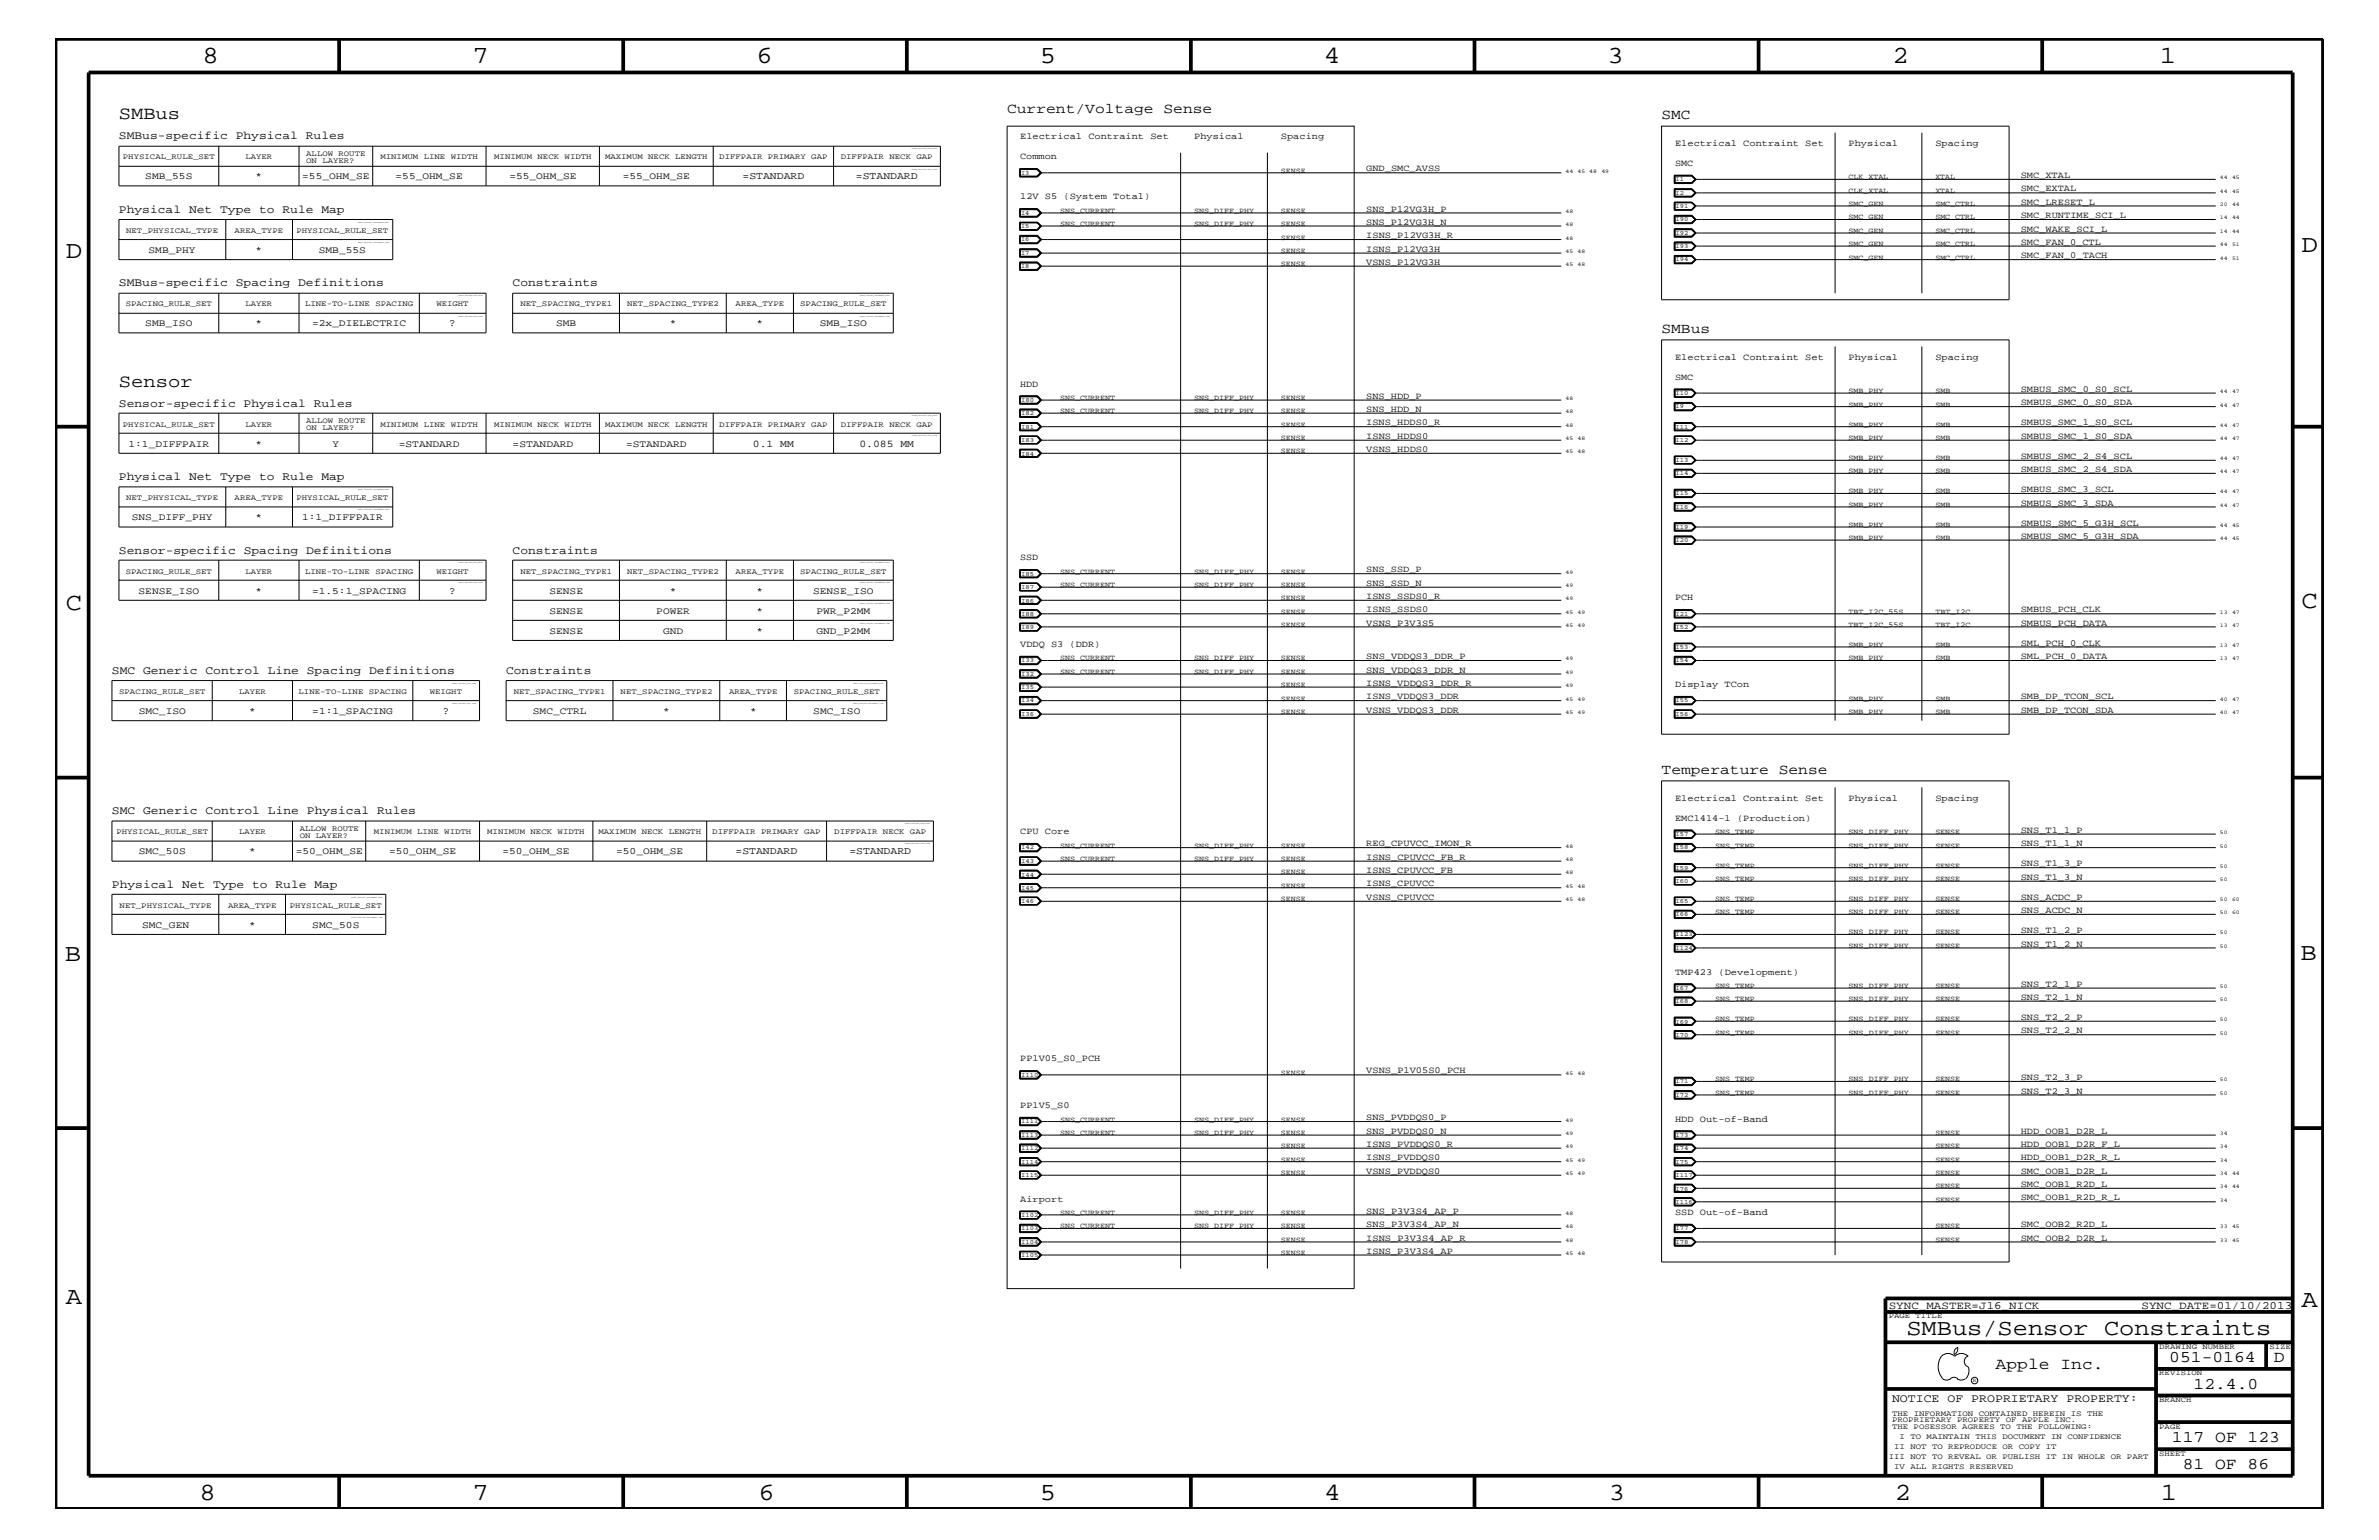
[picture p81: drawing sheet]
<svg xmlns="http://www.w3.org/2000/svg" width="432mm" height="279mm" viewBox="0 0 432 279" stroke-linecap="round" stroke-linejoin="round" font-family="sans-serif">
<defs><g id="words">
<g font-size="4.5">
<text x="36.7" y="11.5">8</text>
<text x="85.8" y="11.5">7</text>
<text x="137.3" y="11.5">6</text>
<text x="188.7" y="11.5">5</text>
<text x="240.3" y="11.5">4</text>
<text x="291.8" y="11.5">3</text>
<text x="343.5" y="11.5">2</text>
<text x="392" y="11.5">1</text>
<text x="11.9" y="46.8">D</text>
<text x="417.7" y="45.7">D</text>
<text x="11.9" y="110.6">C</text>
<text x="417.7" y="110.3">C</text>
<text x="11.8" y="174.3">B</text>
<text x="417.6" y="174.2">B</text>
<text x="11.9" y="236.7">A</text>
<text x="417.7" y="237.1">A</text>
<text x="36.2" y="272.1">8</text>
<text x="85.8" y="272.1">7</text>
<text x="137.7" y="272.1">6</text>
<text x="188.7" y="272.1">5</text>
<text x="240.4" y="272.1">4</text>
<text x="292" y="272.1">3</text>
<text x="343.9" y="272.1">2</text>
<text x="392.2" y="272.1">1</text>
</g>
<text font-size="4.1" x="346" y="242.3">SMBus/Sensor Constraints</text>
<g font-size="3.3">
<text x="21.6" y="21.6">SMBus</text>
<text x="21.6" y="70.1">Sensor</text>
</g>
<g font-size="3">
<text x="362.2" y="248.4">Apple Inc.</text>
<text x="393.7" y="247.1">051-0164</text>
<text x="398.1" y="252">12.4.0</text>
<text x="412.7" y="247.1">D</text>
<text x="394.2" y="261.6">117 OF 123</text>
<text x="396.2" y="266.6">81 OF 86</text>
</g>
<g font-size="2.6">
<text x="182.8" y="20.4">Current/Voltage Sense</text>
<text x="301.6" y="21.6">SMC</text>
<text x="301.6" y="60.4">SMBus</text>
<text x="301.6" y="140.4">Temperature Sense</text>
</g>
<g font-size="2.1">
<text x="21.6" y="25.3">SMBus-specific Physical Rules</text>
<text x="21.6" y="38.6">Physical Net Type to Rule Map</text>
<text x="21.6" y="51.9">SMBus-specific Spacing Definitions</text>
<text x="93" y="51.9">Constraints</text>
<text x="21.6" y="73.8">Sensor-specific Physical Rules</text>
<text x="21.6" y="87.1">Physical Net Type to Rule Map</text>
<text x="21.6" y="100.4">Sensor-specific Spacing Definitions</text>
<text x="93" y="100.4">Constraints</text>
<text x="20.3" y="122.3">SMC Generic Control Line Spacing Definitions</text>
<text x="91.9" y="122.3">Constraints</text>
<text x="20.3" y="147.7">SMC Generic Control Line Physical Rules</text>
<text x="20.3" y="161.1">Physical Net Type to Rule Map</text>
<text x="343.4" y="254.4">NOTICE OF PROPRIETARY PROPERTY:</text>
</g>
<g font-size="2">
<text x="342.8" y="237.4">SYNC_MASTER=J16_NICK</text>
<text x="388.7" y="237.4">SYNC_DATE=01/10/2013</text>
</g>
<g font-size="1.9">
<text x="134.8" y="32.5">=STANDARD</text>
<text x="155.4" y="32.5">=STANDARD</text>
<text x="81.5" y="59.2">?</text>
<text x="136.7" y="81.1">0.1 MM</text>
<text x="156" y="81.1">0.085 MM</text>
<text x="81.5" y="107.7">?</text>
<text x="80.3" y="129.6">?</text>
<text x="133.5" y="155">=STANDARD</text>
<text x="154.2" y="155">=STANDARD</text>
</g>
<g font-size="1.8">
<text x="26.4" y="32.5">SMB_55S</text>
<text x="46.4" y="32.5">*</text>
<text x="54.9" y="32.5">=55_OHM_SE</text>
<text x="71.8" y="32.5">=55_OHM_SE</text>
<text x="92.5" y="32.5">=55_OHM_SE</text>
<text x="113" y="32.5">=55_OHM_SE</text>
<text x="27" y="45.9">SMB_PHY</text>
<text x="46.4" y="45.9">*</text>
<text x="57.9" y="45.9">SMB_55S</text>
<text x="26.4" y="59.2">SMB_ISO</text>
<text x="46.4" y="59.2">*</text>
<text x="56.6" y="59.2">=2x_DIELECTRIC</text>
<text x="101" y="59.2">SMB</text>
<text x="121.6" y="59.2">*</text>
<text x="137.3" y="59.2">*</text>
<text x="148.8" y="59.2">SMB_ISO</text>
<text x="23.3" y="81.1">1:1_DIFFPAIR</text>
<text x="46.4" y="81.1">*</text>
<text x="60.4" y="81.1">Y</text>
<text x="72.4" y="81.1">=STANDARD</text>
<text x="93" y="81.1">=STANDARD</text>
<text x="113.6" y="81.1">=STANDARD</text>
<text x="23.9" y="94.3">SNS_DIFF_PHY</text>
<text x="46.4" y="94.3">*</text>
<text x="54.8" y="94.3">1:1_DIFFPAIR</text>
<text x="25.1" y="107.7">SENSE_ISO</text>
<text x="46.4" y="107.7">*</text>
<text x="56.6" y="107.7">=1.5:1_SPACING</text>
<text x="99.7" y="107.7">SENSE</text>
<text x="121.6" y="107.7">*</text>
<text x="137.3" y="107.7">*</text>
<text x="147.6" y="107.7">SENSE_ISO</text>
<text x="99.7" y="111.4">SENSE</text>
<text x="119.1" y="111.4">POWER</text>
<text x="137.3" y="111.4">*</text>
<text x="148.2" y="111.4">PWR_P2MM</text>
<text x="99.7" y="115">SENSE</text>
<text x="120.4" y="115">GND</text>
<text x="137.3" y="115">*</text>
<text x="148.2" y="115">GND_P2MM</text>
<text x="25.2" y="129.6">SMC_ISO</text>
<text x="45.2" y="129.6">*</text>
<text x="56.7" y="129.6">=1:1_SPACING</text>
<text x="96.7" y="129.6">SMC_CTRL</text>
<text x="120.4" y="129.6">*</text>
<text x="136.1" y="129.6">*</text>
<text x="147.6" y="129.6">SMC_ISO</text>
<text x="25.2" y="155">SMC_50S</text>
<text x="45.2" y="155">*</text>
<text x="53.7" y="155">=50_OHM_SE</text>
<text x="70.6" y="155">=50_OHM_SE</text>
<text x="91.2" y="155">=50_OHM_SE</text>
<text x="111.8" y="155">=50_OHM_SE</text>
<text x="25.8" y="168.3">SMC_GEN</text>
<text x="45.2" y="168.3">*</text>
<text x="56.7" y="168.3">SMC_50S</text>
</g>
<g font-size="1.7">
<text x="185.2" y="25.3">Electrical Contraint Set</text>
<text x="185.2" y="28.9">Common</text>
<text x="216.7" y="25.3">Physical</text>
<text x="232.5" y="25.3">Spacing</text>
<text x="304" y="26.5">Electrical Contraint Set</text>
<text x="335.5" y="26.5">Physical</text>
<text x="351.3" y="26.5">Spacing</text>
<text x="248" y="31.1">GND_SMC_AVSS</text>
<text x="304" y="30.2">SMC</text>
<text x="366.8" y="32.3">SMC_XTAL</text>
<text x="366.8" y="34.7">SMC_EXTAL</text>
<text x="185.2" y="36.2">12V S5 (System Total)</text>
<text x="248" y="38.4">SNS_P12VG3H_P</text>
<text x="248" y="40.8">SNS_P12VG3H_N</text>
<text x="366.8" y="37.2">SMC_LRESET_L</text>
<text x="366.8" y="39.6">SMC_RUNTIME_SCI_L</text>
<text x="248" y="43.2">ISNS_P12VG3H_R</text>
<text x="248" y="45.7">ISNS_P12VG3H</text>
<text x="366.8" y="42">SMC_WAKE_SCI_L</text>
<text x="366.8" y="44.4">SMC_FAN_0_CTL</text>
<text x="366.8" y="46.8">SMC_FAN_0_TACH</text>
<text x="248" y="48">VSNS_P12VG3H</text>
<text x="304" y="65.3">Electrical Contraint Set</text>
<text x="335.5" y="65.3">Physical</text>
<text x="351.3" y="65.3">Spacing</text>
<text x="185.2" y="70.1">HDD</text>
<text x="304" y="68.9">SMC</text>
<text x="366.8" y="71.1">SMBUS_SMC_0_S0_SCL</text>
<text x="248" y="77.2">ISNS_HDDS0_R</text>
<text x="248" y="74.7">SNS_HDD_N</text>
<text x="248" y="72.3">SNS_HDD_P</text>
<text x="366.8" y="77.2">SMBUS_SMC_1_S0_SCL</text>
<text x="366.8" y="73.5">SMBUS_SMC_0_S0_SDA</text>
<text x="248" y="79.6">ISNS_HDDS0</text>
<text x="248" y="82">VSNS_HDDS0</text>
<text x="366.8" y="79.6">SMBUS_SMC_1_S0_SDA</text>
<text x="366.8" y="83.3">SMBUS_SMC_2_S4_SCL</text>
<text x="366.8" y="89.3">SMBUS_SMC_3_SCL</text>
<text x="366.8" y="85.6">SMBUS_SMC_2_S4_SDA</text>
<text x="366.8" y="95.4">SMBUS_SMC_5_G3H_SCL</text>
<text x="366.8" y="91.7">SMBUS_SMC_3_SDA</text>
<text x="185.2" y="101.6">SSD</text>
<text x="366.8" y="97.7">SMBUS_SMC_5_G3H_SDA</text>
<text x="248" y="103.8">SNS_SSD_P</text>
<text x="248" y="106.3">SNS_SSD_N</text>
<text x="248" y="108.7">ISNS_SSDS0_R</text>
<text x="248" y="113.6">VSNS_P3V3S5</text>
<text x="248" y="111.1">ISNS_SSDS0</text>
<text x="304" y="108.9">PCH</text>
<text x="366.8" y="113.6">SMBUS_PCH_DATA</text>
<text x="366.8" y="111.1">SMBUS_PCH_CLK</text>
<text x="185.2" y="117.4">VDDQ S3 (DDR)</text>
<text x="248" y="119.6">SNS_VDDQS3_DDR_P</text>
<text x="366.8" y="119.6">SML_PCH_0_DATA</text>
<text x="366.8" y="117.2">SML_PCH_0_CLK</text>
<text x="248" y="124.4">ISNS_VDDQS3_DDR_R</text>
<text x="248" y="122">SNS_VDDQS3_DDR_N</text>
<text x="304" y="124.7">Display TCon</text>
<text x="248" y="129.3">VSNS_VDDQS3_DDR</text>
<text x="248" y="126.9">ISNS_VDDQS3_DDR</text>
<text x="366.8" y="126.9">SMB_DP_TCON_SCL</text>
<text x="366.8" y="129.3">SMB_DP_TCON_SDA</text>
<text x="304" y="145.3">Electrical Contraint Set</text>
<text x="304" y="149">EMC1414-1 (Production)</text>
<text x="335.5" y="145.3">Physical</text>
<text x="351.3" y="145.3">Spacing</text>
<text x="185.2" y="151.3">CPU Core</text>
<text x="248" y="156">ISNS_CPUVCC_FB_R</text>
<text x="248" y="153.5">REG_CPUVCC_IMON_R</text>
<text x="366.8" y="151.1">SNS_T1_1_P</text>
<text x="366.8" y="153.5">SNS_T1_1_N</text>
<text x="248" y="160.8">ISNS_CPUVCC</text>
<text x="248" y="158.4">ISNS_CPUVCC_FB</text>
<text x="366.8" y="157.2">SNS_T1_3_P</text>
<text x="366.8" y="159.6">SNS_T1_3_N</text>
<text x="248" y="163.3">VSNS_CPUVCC</text>
<text x="366.8" y="163.3">SNS_ACDC_P</text>
<text x="366.8" y="165.6">SNS_ACDC_N</text>
<text x="366.8" y="169.3">SNS_T1_2_P</text>
<text x="366.8" y="171.7">SNS_T1_2_N</text>
<text x="304" y="176.8">TMP423 (Development)</text>
<text x="366.8" y="179">SNS_T2_1_P</text>
<text x="366.8" y="181.4">SNS_T2_1_N</text>
<text x="366.8" y="185">SNS_T2_2_P</text>
<text x="366.8" y="187.5">SNS_T2_2_N</text>
<text x="185.2" y="192.6">PP1V05_S0_PCH</text>
<text x="248" y="194.8">VSNS_P1V05S0_PCH</text>
<text x="366.8" y="195.9">SNS_T2_3_P</text>
<text x="185.2" y="201">PP1V5_S0</text>
<text x="248" y="203.2">SNS_PVDDQS0_P</text>
<text x="304" y="203.5">HDD Out-of-Band</text>
<text x="366.8" y="198.4">SNS_T2_3_N</text>
<text x="248" y="205.7">SNS_PVDDQS0_N</text>
<text x="248" y="208.1">ISNS_PVDDQS0_R</text>
<text x="366.8" y="205.7">HDD_OOB1_D2R_L</text>
<text x="366.8" y="208.1">HDD_OOB1_D2R_F_L</text>
<text x="248" y="213">VSNS_PVDDQS0</text>
<text x="248" y="210.5">ISNS_PVDDQS0</text>
<text x="366.8" y="215.3">SMC_OOB1_R2D_L</text>
<text x="366.8" y="210.5">HDD_OOB1_D2R_R_L</text>
<text x="366.8" y="213">SMC_OOB1_D2R_L</text>
<text x="185.2" y="218">Airport</text>
<text x="248" y="220.2">SNS_P3V3S4_AP_P</text>
<text x="304" y="220.4">SSD Out-of-Band</text>
<text x="366.8" y="217.8">SMC_OOB1_R2D_R_L</text>
<text x="248" y="227.5">ISNS_P3V3S4_AP</text>
<text x="248" y="225.1">ISNS_P3V3S4_AP_R</text>
<text x="248" y="222.6">SNS_P3V3S4_AP_N</text>
<text x="366.8" y="222.6">SMC_OOB2_R2D_L</text>
<text x="366.8" y="225.1">SMC_OOB2_D2R_L</text>
</g>
<g font-size="1.4">
<text x="22.3" y="28.9">PHYSICAL_RULE_SET</text>
<text x="44.6" y="28.9">LAYER</text>
<text x="55.6" y="28.3">ALLOW ROUTE</text>
<text x="55.6" y="29.5">ON LAYER?</text>
<text x="69" y="28.9">MINIMUM LINE WIDTH</text>
<text x="89.7" y="28.9">MINIMUM NECK WIDTH</text>
<text x="109.8" y="28.9">MAXIMUM NECK LENGTH</text>
<text x="130.6" y="28.9">DIFFPAIR PRIMARY GAP</text>
<text x="152.6" y="28.9">DIFFPAIR NECK GAP</text>
<text x="232.5" y="31.4">SENSE</text>
<text x="335.5" y="32.5">CLK_XTAL</text>
<text x="335.5" y="35">CLK_XTAL</text>
<text x="351.3" y="32.5">XTAL</text>
<text x="351.3" y="35">XTAL</text>
<text x="192.4" y="38.6">SNS_CURRENT</text>
<text x="192.4" y="41">SNS_CURRENT</text>
<text x="216.7" y="38.6">SNS_DIFF_PHY</text>
<text x="216.7" y="41">SNS_DIFF_PHY</text>
<text x="232.5" y="38.6">SENSE</text>
<text x="232.5" y="41">SENSE</text>
<text x="335.5" y="37.4">SMC_GEN</text>
<text x="335.5" y="39.8">SMC_GEN</text>
<text x="351.3" y="37.4">SMC_CTRL</text>
<text x="351.3" y="39.8">SMC_CTRL</text>
<text x="22.9" y="42.3">NET_PHYSICAL_TYPE</text>
<text x="42.6" y="42.3">AREA_TYPE</text>
<text x="53.8" y="42.3">PHYSICAL_RULE_SET</text>
<text x="232.5" y="43.5">SENSE</text>
<text x="232.5" y="45.9">SENSE</text>
<text x="335.5" y="42.3">SMC_GEN</text>
<text x="335.5" y="44.6">SMC_GEN</text>
<text x="335.5" y="47.1">SMC_GEN</text>
<text x="351.3" y="42.3">SMC_CTRL</text>
<text x="351.3" y="44.6">SMC_CTRL</text>
<text x="351.3" y="47.1">SMC_CTRL</text>
<text x="232.5" y="48.3">SENSE</text>
<text x="22.8" y="55.6">SPACING_RULE_SET</text>
<text x="44.6" y="55.6">LAYER</text>
<text x="55.4" y="55.6">LINE-TO-LINE SPACING</text>
<text x="79.2" y="55.6">WEIGHT</text>
<text x="94.4" y="55.6">NET_SPACING_TYPE1</text>
<text x="113.8" y="55.6">NET_SPACING_TYPE2</text>
<text x="133.5" y="55.6">AREA_TYPE</text>
<text x="145.2" y="55.6">SPACING_RULE_SET</text>
<text x="335.5" y="71.3">SMB_PHY</text>
<text x="351.3" y="71.3">SMB</text>
<text x="22.3" y="77.4">PHYSICAL_RULE_SET</text>
<text x="44.6" y="77.4">LAYER</text>
<text x="55.6" y="76.8">ALLOW ROUTE</text>
<text x="69" y="77.4">MINIMUM LINE WIDTH</text>
<text x="89.7" y="77.4">MINIMUM NECK WIDTH</text>
<text x="109.8" y="77.4">MAXIMUM NECK LENGTH</text>
<text x="130.6" y="77.4">DIFFPAIR PRIMARY GAP</text>
<text x="152.6" y="77.4">DIFFPAIR NECK GAP</text>
<text x="192.4" y="75">SNS_CURRENT</text>
<text x="192.4" y="72.6">SNS_CURRENT</text>
<text x="216.7" y="75">SNS_DIFF_PHY</text>
<text x="216.7" y="72.6">SNS_DIFF_PHY</text>
<text x="232.5" y="77.4">SENSE</text>
<text x="232.5" y="75">SENSE</text>
<text x="232.5" y="72.6">SENSE</text>
<text x="335.5" y="77.4">SMB_PHY</text>
<text x="335.5" y="73.8">SMB_PHY</text>
<text x="351.3" y="77.4">SMB</text>
<text x="351.3" y="73.8">SMB</text>
<text x="55.6" y="78">ON LAYER?</text>
<text x="232.5" y="82.2">SENSE</text>
<text x="232.5" y="79.9">SENSE</text>
<text x="335.5" y="79.9">SMB_PHY</text>
<text x="335.5" y="83.5">SMB_PHY</text>
<text x="351.3" y="79.9">SMB</text>
<text x="351.3" y="83.5">SMB</text>
<text x="335.5" y="89.5">SMB_PHY</text>
<text x="335.5" y="85.9">SMB_PHY</text>
<text x="351.3" y="89.5">SMB</text>
<text x="351.3" y="85.9">SMB</text>
<text x="22.9" y="90.7">NET_PHYSICAL_TYPE</text>
<text x="42.6" y="90.7">AREA_TYPE</text>
<text x="53.8" y="90.7">PHYSICAL_RULE_SET</text>
<text x="335.5" y="95.6">SMB_PHY</text>
<text x="335.5" y="92">SMB_PHY</text>
<text x="351.3" y="95.6">SMB</text>
<text x="351.3" y="92">SMB</text>
<text x="335.5" y="98">SMB_PHY</text>
<text x="351.3" y="98">SMB</text>
<text x="22.8" y="104.1">SPACING_RULE_SET</text>
<text x="44.6" y="104.1">LAYER</text>
<text x="55.4" y="104.1">LINE-TO-LINE SPACING</text>
<text x="79.2" y="104.1">WEIGHT</text>
<text x="94.4" y="104.1">NET_SPACING_TYPE1</text>
<text x="113.8" y="104.1">NET_SPACING_TYPE2</text>
<text x="133.5" y="104.1">AREA_TYPE</text>
<text x="145.2" y="104.1">SPACING_RULE_SET</text>
<text x="192.4" y="104.1">SNS_CURRENT</text>
<text x="192.4" y="106.5">SNS_CURRENT</text>
<text x="216.7" y="104.1">SNS_DIFF_PHY</text>
<text x="216.7" y="106.5">SNS_DIFF_PHY</text>
<text x="232.5" y="104.1">SENSE</text>
<text x="232.5" y="106.5">SENSE</text>
<text x="232.5" y="108.9">SENSE</text>
<text x="232.5" y="113.7">SENSE</text>
<text x="232.5" y="111.4">SENSE</text>
<text x="335.5" y="113.7">TBT_I2C_55S</text>
<text x="335.5" y="111.4">TBT_I2C_55S</text>
<text x="351.3" y="113.7">TBT_I2C</text>
<text x="351.3" y="111.4">TBT_I2C</text>
<text x="192.4" y="119.8">SNS_CURRENT</text>
<text x="216.7" y="119.8">SNS_DIFF_PHY</text>
<text x="232.5" y="119.8">SENSE</text>
<text x="335.5" y="119.8">SMB_PHY</text>
<text x="335.5" y="117.4">SMB_PHY</text>
<text x="351.3" y="119.8">SMB</text>
<text x="351.3" y="117.4">SMB</text>
<text x="21.6" y="125.9">SPACING_RULE_SET</text>
<text x="43.4" y="125.9">LAYER</text>
<text x="54.2" y="125.9">LINE-TO-LINE SPACING</text>
<text x="78" y="125.9">WEIGHT</text>
<text x="93.3" y="125.9">NET_SPACING_TYPE1</text>
<text x="112.6" y="125.9">NET_SPACING_TYPE2</text>
<text x="132.3" y="125.9">AREA_TYPE</text>
<text x="144.1" y="125.9">SPACING_RULE_SET</text>
<text x="192.4" y="122.3">SNS_CURRENT</text>
<text x="216.7" y="122.3">SNS_DIFF_PHY</text>
<text x="232.5" y="124.7">SENSE</text>
<text x="232.5" y="122.3">SENSE</text>
<text x="232.5" y="129.6">SENSE</text>
<text x="232.5" y="127.1">SENSE</text>
<text x="335.5" y="127.1">SMB_PHY</text>
<text x="335.5" y="129.6">SMB_PHY</text>
<text x="351.3" y="127.1">SMB</text>
<text x="351.3" y="129.6">SMB</text>
<text x="21.1" y="151.3">PHYSICAL_RULE_SET</text>
<text x="43.4" y="151.3">LAYER</text>
<text x="54.4" y="150.7">ALLOW ROUTE</text>
<text x="54.4" y="152">ON LAYER?</text>
<text x="67.9" y="151.3">MINIMUM LINE WIDTH</text>
<text x="88.4" y="151.3">MINIMUM NECK WIDTH</text>
<text x="108.6" y="151.3">MAXIMUM NECK LENGTH</text>
<text x="129.3" y="151.3">DIFFPAIR PRIMARY GAP</text>
<text x="151.4" y="151.3">DIFFPAIR NECK GAP</text>
<text x="192.4" y="153.8">SNS_CURRENT</text>
<text x="216.7" y="153.8">SNS_DIFF_PHY</text>
<text x="232.5" y="153.8">SENSE</text>
<text x="311.3" y="151.3">SNS_TEMP</text>
<text x="311.3" y="153.8">SNS_TEMP</text>
<text x="335.5" y="151.3">SNS_DIFF_PHY</text>
<text x="335.5" y="153.8">SNS_DIFF_PHY</text>
<text x="351.3" y="151.3">SENSE</text>
<text x="351.3" y="153.8">SENSE</text>
<text x="192.4" y="156.2">SNS_CURRENT</text>
<text x="216.7" y="156.2">SNS_DIFF_PHY</text>
<text x="232.5" y="161.1">SENSE</text>
<text x="232.5" y="156.2">SENSE</text>
<text x="232.5" y="158.6">SENSE</text>
<text x="311.3" y="157.4">SNS_TEMP</text>
<text x="311.3" y="159.9">SNS_TEMP</text>
<text x="335.5" y="157.4">SNS_DIFF_PHY</text>
<text x="335.5" y="159.9">SNS_DIFF_PHY</text>
<text x="351.3" y="157.4">SENSE</text>
<text x="351.3" y="159.9">SENSE</text>
<text x="21.7" y="164.7">NET_PHYSICAL_TYPE</text>
<text x="41.4" y="164.7">AREA_TYPE</text>
<text x="52.6" y="164.7">PHYSICAL_RULE_SET</text>
<text x="232.5" y="163.5">SENSE</text>
<text x="311.3" y="163.5">SNS_TEMP</text>
<text x="311.3" y="165.9">SNS_TEMP</text>
<text x="335.5" y="163.5">SNS_DIFF_PHY</text>
<text x="335.5" y="165.9">SNS_DIFF_PHY</text>
<text x="351.3" y="163.5">SENSE</text>
<text x="351.3" y="165.9">SENSE</text>
<text x="335.5" y="169.5">SNS_DIFF_PHY</text>
<text x="335.5" y="172">SNS_DIFF_PHY</text>
<text x="351.3" y="169.5">SENSE</text>
<text x="351.3" y="172">SENSE</text>
<text x="311.3" y="179.3">SNS_TEMP</text>
<text x="335.5" y="179.3">SNS_DIFF_PHY</text>
<text x="351.3" y="179.3">SENSE</text>
<text x="311.3" y="181.6">SNS_TEMP</text>
<text x="311.3" y="185.3">SNS_TEMP</text>
<text x="335.5" y="181.6">SNS_DIFF_PHY</text>
<text x="335.5" y="185.3">SNS_DIFF_PHY</text>
<text x="351.3" y="181.6">SENSE</text>
<text x="351.3" y="185.3">SENSE</text>
<text x="311.3" y="187.7">SNS_TEMP</text>
<text x="335.5" y="187.7">SNS_DIFF_PHY</text>
<text x="351.3" y="187.7">SENSE</text>
<text x="232.5" y="195">SENSE</text>
<text x="311.3" y="196.2">SNS_TEMP</text>
<text x="335.5" y="196.2">SNS_DIFF_PHY</text>
<text x="351.3" y="196.2">SENSE</text>
<text x="192.4" y="203.5">SNS_CURRENT</text>
<text x="216.7" y="203.5">SNS_DIFF_PHY</text>
<text x="232.5" y="203.5">SENSE</text>
<text x="311.3" y="198.7">SNS_TEMP</text>
<text x="335.5" y="198.7">SNS_DIFF_PHY</text>
<text x="351.3" y="198.7">SENSE</text>
<text x="192.4" y="205.9">SNS_CURRENT</text>
<text x="216.7" y="205.9">SNS_DIFF_PHY</text>
<text x="232.5" y="205.9">SENSE</text>
<text x="232.5" y="208.3">SENSE</text>
<text x="351.3" y="205.9">SENSE</text>
<text x="351.3" y="208.3">SENSE</text>
<text x="232.5" y="213.2">SENSE</text>
<text x="232.5" y="210.8">SENSE</text>
<text x="351.3" y="215.6">SENSE</text>
<text x="351.3" y="210.8">SENSE</text>
<text x="351.3" y="213.2">SENSE</text>
<text x="192.4" y="220.4">SNS_CURRENT</text>
<text x="216.7" y="220.4">SNS_DIFF_PHY</text>
<text x="232.5" y="220.4">SENSE</text>
<text x="351.3" y="218">SENSE</text>
<text x="192.4" y="222.9">SNS_CURRENT</text>
<text x="216.7" y="222.9">SNS_DIFF_PHY</text>
<text x="232.5" y="227.7">SENSE</text>
<text x="232.5" y="225.3">SENSE</text>
<text x="232.5" y="222.9">SENSE</text>
<text x="351.3" y="222.9">SENSE</text>
<text x="351.3" y="225.3">SENSE</text>
<text x="342.8" y="239.2">PAGE TITLE</text>
<text x="391.9" y="244.7">DRAWING NUMBER</text>
<text x="411.9" y="244.7">SIZE</text>
<text x="391.9" y="249.5">REVISION</text>
<text x="343.4" y="256.8">THE INFORMATION CONTAINED HEREIN IS THE</text>
<text x="391.9" y="254.4">BRANCH</text>
<text x="343.4" y="258">PROPRIETARY PROPERTY OF APPLE INC.</text>
<text x="343.4" y="259.3">THE POSESSOR AGREES TO THE FOLLOWING:</text>
<text x="343.8" y="262.9">II NOT TO REPRODUCE OR COPY IT</text>
<text x="344.8" y="261.1">I TO MAINTAIN THIS DOCUMENT IN CONFIDENCE</text>
<text x="391.9" y="259.3">PAGE</text>
<text x="342.8" y="264.7">III NOT TO REVEAL OR PUBLISH IT IN WHOLE OR PART</text>
<text x="343.8" y="266.6">IV ALL RIGHTS RESERVED</text>
<text x="391.9" y="264.1">SHEET</text>
</g>
<g font-size="1.2">
<text x="185.3" y="31.7">I3</text>
<text x="304.1" y="32.9">I1</text>
<text x="304.1" y="35.3">I2</text>
<text x="185.3" y="39">I4</text>
<text x="185.3" y="41.4">I5</text>
<text x="304.1" y="40.2">I90</text>
<text x="304.1" y="37.8">I91</text>
<text x="185.3" y="43.8">I6</text>
<text x="185.3" y="46.3">I7</text>
<text x="304.1" y="42.6">I92</text>
<text x="304.1" y="45.1">I93</text>
<text x="304.1" y="47.4">I94</text>
<text x="185.3" y="48.7">I8</text>
<text x="304.1" y="71.7">I10</text>
<text x="185.3" y="72.9">I80</text>
<text x="185.3" y="77.8">I81</text>
<text x="185.3" y="75.4">I82</text>
<text x="304.1" y="77.8">I11</text>
<text x="304.1" y="74.1">I9</text>
<text x="185.3" y="80.2">I83</text>
<text x="185.3" y="82.7">I84</text>
<text x="304.1" y="80.2">I12</text>
<text x="304.1" y="83.8">I13</text>
<text x="304.1" y="86.2">I14</text>
<text x="304.1" y="89.9">I15</text>
<text x="304.1" y="92.3">I16</text>
<text x="304.1" y="96">I19</text>
<text x="304.1" y="98.4">I20</text>
<text x="185.3" y="104.4">I85</text>
<text x="185.3" y="106.9">I87</text>
<text x="185.3" y="109.3">I86</text>
<text x="185.3" y="111.7">I88</text>
<text x="304.1" y="111.7">I21</text>
<text x="185.3" y="114.2">I89</text>
<text x="304.1" y="114.2">I52</text>
<text x="304.1" y="117.8">I53</text>
<text x="185.3" y="122.6">I32</text>
<text x="185.3" y="120.2">I33</text>
<text x="185.3" y="125.1">I35</text>
<text x="304.1" y="120.2">I54</text>
<text x="185.3" y="127.5">I34</text>
<text x="185.3" y="129.9">I36</text>
<text x="304.1" y="127.5">I55</text>
<text x="304.1" y="129.9">I56</text>
<text x="185.3" y="154.1">I42</text>
<text x="304.1" y="151.8">I57</text>
<text x="304.1" y="154.1">I58</text>
<text x="185.3" y="156.6">I43</text>
<text x="185.3" y="159">I44</text>
<text x="185.3" y="161.4">I45</text>
<text x="304.1" y="157.8">I59</text>
<text x="304.1" y="160.2">I60</text>
<text x="185.3" y="163.9">I46</text>
<text x="304.1" y="163.9">I65</text>
<text x="304.1" y="166.2">I66</text>
<text x="304.1" y="169.9">I123</text>
<text x="304.1" y="172.3">I124</text>
<text x="304.1" y="179.6">I67</text>
<text x="304.1" y="182.1">I68</text>
<text x="304.1" y="185.7">I69</text>
<text x="304.1" y="188.1">I70</text>
<text x="185.3" y="195.4">I110</text>
<text x="304.1" y="196.5">I71</text>
<text x="185.3" y="203.8">I111</text>
<text x="304.1" y="199">I72</text>
<text x="185.3" y="208.7">I112</text>
<text x="185.3" y="206.3">I113</text>
<text x="304.1" y="206.3">I73</text>
<text x="304.1" y="208.7">I74</text>
<text x="185.3" y="211.1">I114</text>
<text x="185.3" y="213.6">I115</text>
<text x="304.1" y="211.1">I75</text>
<text x="304.1" y="213.6">I117</text>
<text x="185.3" y="220.8">I102</text>
<text x="304.1" y="216">I76</text>
<text x="304.1" y="218.4">I116</text>
<text x="185.3" y="223.2">I103</text>
<text x="185.3" y="225.7">I104</text>
<text x="304.1" y="223.2">I77</text>
<text x="304.1" y="225.7">I78</text>
<text x="185.3" y="228.1">I105</text>
</g>
<g font-size="1">
<text x="284.1" y="31.4">44</text>
<text x="286.3" y="31.4">45 48</text>
<text x="290.7" y="31.4">49</text>
<text x="402.9" y="32.5">44</text>
<text x="402.9" y="35">44</text>
<text x="405.1" y="32.5">45</text>
<text x="405.1" y="35">45</text>
<text x="284.1" y="38.6">48</text>
<text x="284.1" y="41">48</text>
<text x="402.9" y="37.4">20</text>
<text x="402.9" y="39.8">14</text>
<text x="405.1" y="37.4">44</text>
<text x="405.1" y="39.8">44</text>
<text x="284.1" y="43.5">48</text>
<text x="284.1" y="45.9">45</text>
<text x="286.3" y="45.9">48</text>
<text x="402.9" y="42.3">14</text>
<text x="402.9" y="44.6">44</text>
<text x="402.9" y="47.1">44</text>
<text x="405.1" y="42.3">44</text>
<text x="405.1" y="44.6">51</text>
<text x="405.1" y="47.1">51</text>
<text x="284.1" y="48.3">45</text>
<text x="286.3" y="48.3">48</text>
<text x="402.9" y="71.3">44</text>
<text x="405.1" y="71.3">47</text>
<text x="284.1" y="77.4">48</text>
<text x="284.1" y="75">48</text>
<text x="284.1" y="72.6">48</text>
<text x="402.9" y="77.4">44</text>
<text x="402.9" y="73.8">44</text>
<text x="405.1" y="77.4">47</text>
<text x="405.1" y="73.8">47</text>
<text x="284.1" y="82.2">45</text>
<text x="284.1" y="79.9">45</text>
<text x="286.3" y="82.2">48</text>
<text x="286.3" y="79.9">48</text>
<text x="402.9" y="79.9">44</text>
<text x="402.9" y="83.5">44</text>
<text x="405.1" y="79.9">47</text>
<text x="405.1" y="83.5">47</text>
<text x="402.9" y="89.5">44</text>
<text x="402.9" y="85.9">44</text>
<text x="405.1" y="89.5">47</text>
<text x="405.1" y="85.9">47</text>
<text x="402.9" y="95.6">44</text>
<text x="402.9" y="92">44</text>
<text x="405.1" y="95.6">45</text>
<text x="405.1" y="92">47</text>
<text x="402.9" y="98">44</text>
<text x="405.1" y="98">45</text>
<text x="284.1" y="104.1">49</text>
<text x="284.1" y="106.5">49</text>
<text x="284.1" y="108.9">49</text>
<text x="284.1" y="113.7">45</text>
<text x="284.1" y="111.4">45</text>
<text x="286.3" y="113.7">49</text>
<text x="286.3" y="111.4">49</text>
<text x="402.9" y="113.7">13</text>
<text x="402.9" y="111.4">13</text>
<text x="405.1" y="113.7">47</text>
<text x="405.1" y="111.4">47</text>
<text x="284.1" y="119.8">49</text>
<text x="402.9" y="119.8">13</text>
<text x="402.9" y="117.4">13</text>
<text x="405.1" y="119.8">47</text>
<text x="405.1" y="117.4">47</text>
<text x="284.1" y="124.7">49</text>
<text x="284.1" y="122.3">49</text>
<text x="284.1" y="129.6">45</text>
<text x="284.1" y="127.1">45</text>
<text x="286.3" y="129.6">49</text>
<text x="286.3" y="127.1">49</text>
<text x="402.9" y="127.1">40</text>
<text x="402.9" y="129.6">40</text>
<text x="405.1" y="127.1">47</text>
<text x="405.1" y="129.6">47</text>
<text x="284.1" y="153.8">48</text>
<text x="402.9" y="151.3">50</text>
<text x="402.9" y="153.8">50</text>
<text x="284.1" y="161.1">45</text>
<text x="284.1" y="156.2">48</text>
<text x="284.1" y="158.6">48</text>
<text x="286.3" y="161.1">48</text>
<text x="402.9" y="157.4">50</text>
<text x="402.9" y="159.9">50</text>
<text x="284.1" y="163.5">45</text>
<text x="286.3" y="163.5">48</text>
<text x="402.9" y="163.5">50</text>
<text x="402.9" y="165.9">50</text>
<text x="405.1" y="163.5">60</text>
<text x="405.1" y="165.9">60</text>
<text x="402.9" y="169.5">50</text>
<text x="402.9" y="172">50</text>
<text x="402.9" y="179.3">50</text>
<text x="402.9" y="181.6">50</text>
<text x="402.9" y="185.3">50</text>
<text x="402.9" y="187.7">50</text>
<text x="284.1" y="195">45</text>
<text x="286.3" y="195">48</text>
<text x="402.9" y="196.2">50</text>
<text x="284.1" y="203.5">49</text>
<text x="402.9" y="198.7">50</text>
<text x="284.1" y="205.9">49</text>
<text x="284.1" y="208.3">49</text>
<text x="402.9" y="205.9">34</text>
<text x="402.9" y="208.3">34</text>
<text x="284.1" y="213.2">45</text>
<text x="284.1" y="210.8">45</text>
<text x="286.3" y="213.2">49</text>
<text x="286.3" y="210.8">49</text>
<text x="402.9" y="215.6">34</text>
<text x="402.9" y="210.8">34</text>
<text x="402.9" y="213.2">34</text>
<text x="405.1" y="215.6">44</text>
<text x="405.1" y="213.2">44</text>
<text x="284.1" y="220.4">48</text>
<text x="402.9" y="218">34</text>
<text x="284.1" y="227.7">45</text>
<text x="284.1" y="225.3">48</text>
<text x="284.1" y="222.9">48</text>
<text x="286.3" y="227.7">48</text>
<text x="402.9" y="222.9">33</text>
<text x="402.9" y="225.3">33</text>
<text x="405.1" y="222.9">45</text>
<text x="405.1" y="225.3">45</text>
<text x="358.1" y="250.7">R</text>
</g>
<g font-size=".3">
<text x="165.5" y="27.1">TABLE_PHYSICAL_RULE_HEAD</text>
<text x="165.5" y="30.8">TABLE_PHYSICAL_RULE_ITEM</text>
<text x="64.9" y="40.4">TABLE_PHYSICAL_ASSIGNMENT_HEAD</text>
<text x="64.9" y="44.1">TABLE_PHYSICAL_ASSIGNMENT_ITEM</text>
<text x="83.2" y="53.8">TABLE_SPACING_RULE_HEAD</text>
<text x="156" y="53.8">TABLE_SPACING_ASSIGNMENT_HEAD</text>
<text x="83.2" y="57.4">TABLE_SPACING_RULE_ITEM</text>
<text x="156" y="57.4">TABLE_SPACING_ASSIGNMENT_ITEM</text>
<text x="165.5" y="75.6">TABLE_PHYSICAL_RULE_HEAD</text>
<text x="165.5" y="79.2">TABLE_PHYSICAL_RULE_ITEM</text>
<text x="64.9" y="88.9">TABLE_PHYSICAL_ASSIGNMENT_HEAD</text>
<text x="64.9" y="92.6">TABLE_PHYSICAL_ASSIGNMENT_ITEM</text>
<text x="83.2" y="102.2">TABLE_SPACING_RULE_HEAD</text>
<text x="83.2" y="105.9">TABLE_SPACING_RULE_ITEM</text>
<text x="156" y="105.9">TABLE_SPACING_ASSIGNMENT_ITEM</text>
<text x="156" y="102.2">TABLE_SPACING_ASSIGNMENT_HEAD</text>
<text x="156" y="109.5">TABLE_SPACING_ASSIGNMENT_ITEM</text>
<text x="156" y="113.1">TABLE_SPACING_ASSIGNMENT_ITEM</text>
<text x="82" y="124.1">TABLE_SPACING_RULE_HEAD</text>
<text x="154.9" y="124.1">TABLE_SPACING_ASSIGNMENT_HEAD</text>
<text x="82" y="127.7">TABLE_SPACING_RULE_ITEM</text>
<text x="154.9" y="127.7">TABLE_SPACING_ASSIGNMENT_ITEM</text>
<text x="164.3" y="149.5">TABLE_PHYSICAL_RULE_HEAD</text>
<text x="164.3" y="153.2">TABLE_PHYSICAL_RULE_ITEM</text>
<text x="63.8" y="162.8">TABLE_PHYSICAL_ASSIGNMENT_HEAD</text>
<text x="63.8" y="166.5">TABLE_PHYSICAL_ASSIGNMENT_ITEM</text>
</g>
</g></defs>
<g fill="none" stroke="#000" stroke-width=".18">
<path d="M21.6 26.5h149.1v7.2h-149.1zM21.6 30.2h149.1M39.7 26.5v7.2M41 39.8v7.3M53.1 39.8v7.3M54.3 26.5v7.2M67.6 26.5v7.2M88.2 26.5v7.2M108.8 26.5v7.2M129.5 26.5v7.2M151.3 26.5v7.2M182.8 22.9h63v210.9h-63z"/>
<path d="M185.1 30.6h3.2l.8 .8-.8 .7h-3.2zM185.1 37.9h3.2l.8 .7-.8 .8h-3.2zM185.1 32h3.2M185.1 30.7h3.2M185.1 39.3h3.2M185.2 30.7v1.3M185.2 39.3v-1.3h3.1l.6 .6-.6 .7M185.2 30.8h3l.6 .6M185.2 38h3l.6 .6M188.3 30.7l.6 .7-.6 .6M188.3 30.7l.7 .7-.7 .6M188.3 37.9l.7 .7-.7 .7"/>
<path d="M188.8 31.4l-.6 .5h-3M188.8 31.4h94.6M188.8 38.6l-.6 .6h-3M188.8 38.6h94.6M214.3 27.7v202.5M230 27.7v202.5M301.6 22.9h63.1v31.5h-63.1zM303.9 31.8h3.2l.7 .7-.7 .8h-3.2zM303.9 34.2h3.2l.7 .8-.7 .8h-3.2zM303.9 39.1h3.2l.7 .7-.7 .8h-3.2zM304 36.7v1.4M304 36.8h3.1l.6 .6"/>
<path d="M304 31.9h3l.7 .6-.7 .6h-3zM304 34.4h3l.7 .6-.7 .6h-3zM304 36.8v1.2M304 39.2h3l.7 .6-.7 .6h-3zM307 36.8l.7 .6M307.1 36.7h-3.2v1.4h3.2M307.1 31.9l.7 .6-.7 .7M307.1 31.9h-3.1v1.3h3.1M307.1 34.3h-3.1v1.4h3.1M307.1 39.1h-3.1v1.4h3.1M307.1 31.9l.6 .6M307.1 34.3l.7 .7-.7 .7"/>
<path d="M307.1 34.3l.6 .7M307.1 36.7l.7 .7-.7 .7M307.1 39.1l.7 .7-.7 .7M307.1 39.1l.6 .7M307.7 32.5l-.6 .7M307.7 32.5h94.5M307.7 35l-.6 .7M307.7 35h94.5M307.7 37.4l-.6 .6h-3.1M307.7 37.4l-.7 .6M307.7 39.8l-.6 .7M307.7 39.8h94.5"/>
<path d="M307.7 37.4h94.5M333.1 24.1v29.1M348.8 24.1v29.1M21.6 56.8v3.6h66.6v-7.2h-66.6v3.6h66.6M21.6 43.5v3.6h49.7v-7.3h-49.7v3.7h49.7M39.7 53.2v7.2M54.3 53.2v7.2M76.1 53.2v7.2M93 56.8v3.6h69.1v-7.2h-69.1v3.6h69.1M112.4 53.2v7.2M131.8 53.2v7.2M144 53.2v7.2"/>
<path d="M185.1 42.7h3.2l.8 .8-.8 .7h-3.2zM185.1 45.2h3.2l.8 .7-.8 .8h-3.2zM185.1 47.5h3.2l.8 .8-.8 .8h-3.2zM185.1 44.1h3.2M185.1 42.8h3.2M185.1 47.6h3.2l.7 .7-.7 .8M185.2 40.4h3.1l.6 .6-.6 .7h-3.1zM185.2 42.8v1.3M185.2 45.2h3.1l.6 .7-.6 .6h-3.1zM185.2 47.7h3.1l.6 .6-.6 .7h-3.1zM185.2 42.9h3l.6 .6M185.2 45.3h3l.6 .6"/>
<path d="M188.2 40.4l.6 .6M188.2 47.7l.6 .6M188.3 40.3h-3.2v1.5h3.2M188.3 40.3l.8 .7-.8 .8M188.3 40.3l.7 .7-.7 .8M188.3 42.8l.6 .7-.6 .6M188.3 42.8l.7 .7-.7 .6M188.3 45.2l.7 .7-.7 .7h-3.2M188.8 41l-.6 .7M188.8 41h94.6M188.8 43.5l-.6 .6h-3M188.8 43.5h94.6"/>
<path d="M188.8 45.9l-.6 .6M188.8 45.9h94.6M188.8 48.3l-.6 .6h-3M188.8 48.3h94.6M303.9 41.5h3.2l.7 .8-.7 .7h-3.2zM303.9 43.9h3.2l.7 .7-.7 .8h-3.2zM303.9 46.3h3.2l.7 .8-.7 .8h-3.2zM304 41.5v1.5h3.1l.7-.7-.7-.8M304 45.4v-1.4h3.1l.7 .6-.7 .8M304 44.1h3.1l.6 .5M304 41.6h3.1l.6 .7M304 44.1v1.2"/>
<path d="M304 46.5h3l.7 .6-.7 .6h-3zM307 44.1l.7 .5M307.1 46.4h-3.1v1.4h3.1M307.1 46.4l.7 .7-.7 .7M307.1 46.4l.6 .7M307.7 42.3l-.7-.6h-3v1.2M307.7 42.3l-.6 .6h-3.1M307.7 44.6l-.6 .7h-3.1M307.7 42.3l-.7 .6M307.7 42.3h94.5M307.7 44.6l-.7 .7M307.7 44.6h94.5"/>
<path d="M307.7 47.1l-.6 .7M307.7 47.1h94.5M21.6 75h149.1v7.2h-149.1zM21.6 78.6h149.1M39.7 75v7.2M54.3 75v7.2M67.6 75v7.2M88.2 75v7.2M108.8 75v7.2M129.5 75v7.2M151.3 75v7.2M185.1 71.8h3.2l.8 .8-.8 .7h-3.2z"/>
<path d="M185.1 74.2h3.2l.8 .8-.8 .7h-3.2zM185.1 76.7h3.2l.8 .7-.8 .8h-3.2zM185.1 78.1h3.2M185.1 76.7h3.2M185.1 74.3h3.2l.7 .7-.7 .7M185.2 72h3l.6 .6M185.2 71.9h3.1l.6 .7-.6 .6h-3.1zM185.2 74.4h3.1l.6 .6-.6 .6h-3.1zM185.2 76.7v1.4M185.2 79.2h3.1l.6 .7-.6 .6h-3.1zM185.2 76.8h3l.6 .6M188.2 74.4l.6 .6"/>
<path d="M188.2 79.2l.6 .7M188.3 79.1h-3.2v1.4h3.2M188.3 71.8l.7 .8-.7 .7h-3.2M188.3 76.7l.6 .7-.6 .7M188.3 76.7l.7 .7-.7 .7M188.3 79.1l.8 .8-.8 .6M188.3 79.1l.7 .8-.7 .6M188.8 77.4l-.6 .6h-3M188.8 77.4h94.6M188.8 79.9h94.6M188.8 72.6l-.6 .6M188.8 72.6h94.6"/>
<path d="M188.8 75l-.6 .6h-3M188.8 75h94.6M188.8 79.9l-.6 .6M301.6 61.7h63.1v71.5h-63.1zM303.9 70.6h3.2l.7 .7-.7 .8h-3.2zM303.9 73h3.2l.7 .8-.7 .7h-3.2zM303.9 76.7h3.2l.7 .7-.7 .8h-3.2zM304 72.1v-1.5h3.1l.7 .7-.7 .8M304 79.1v1.4M304 70.7h3.1l.6 .6M304 79.2h3.1l.6 .7M304 70.7v1.3"/>
<path d="M304 73.2h3l.7 .6-.7 .6h-3zM304 76.8h3l.7 .6-.7 .6h-3zM304 79.2v1.3M307 70.7l.7 .6M307 79.2l.7 .7M307.1 79.1h-3.2v1.4h3.2M307.1 73.1h-3.1v1.4h3.1M307.1 76.7h-3.1v1.4h3.1M307.1 76.7l.7 .7-.7 .7M307.1 76.7l.6 .7M307.1 79.1l.7 .8-.7 .6M307.1 73.1l.7 .7-.7 .7"/>
<path d="M307.1 73.1l.6 .7M307.7 71.3l-.7 .7M307.7 71.3l-.6 .7h-3.1M307.7 71.3h94.5M307.7 77.4l-.6 .7M307.7 77.4h94.5M307.7 79.9l-.7 .6M307.7 79.9l-.6 .6h-3.1M307.7 79.9h94.5M307.7 73.8l-.6 .7M307.7 73.8h94.5M333.1 62.9v67.9"/>
<path d="M348.8 62.9v67.9M21.6 92v3.6h49.7v-7.3h-49.7v3.7h49.7M41 88.3v7.3M53.1 88.3v7.3M185.1 81.5h3.2l.8 .7-.8 .8h-3.2zM185.1 81.6h3.2M185.2 81.6v1.3h3.1l.6-.7-.6-.6M185.2 81.6h3l.6 .6M188.3 81.6l.7 .6-.7 .8M188.8 82.2l-.6 .6h-3M188.8 82.2h94.6M303.9 85.1h3.2l.7 .8-.7 .7h-3.2z"/>
<path d="M303.9 88.8h3.2l.7 .7-.7 .8h-3.2zM303.9 91.2h3.2l.7 .8-.7 .7h-3.2zM303.9 94.9h3.2l.7 .7-.7 .8h-3.2zM303.9 97.2h3.2l.7 .8-.7 .7h-3.2zM304 82.7v1.5M304 91.2v1.5h3.1M304 94.9v1.4h3.1l.7-.7-.7-.7M304 98.7v-1.4h3.1l.7 .7-.7 .7M304 82.8h3.1l.6 .7M304 91.3h3.1l.6 .7M304 94.9h3.1l.6 .7M304 97.4h3.1l.6 .6"/>
<path d="M304 82.8v1.3M304 85.3h3l.7 .6-.7 .6h-3zM304 88.9h3l.7 .6-.7 .6h-3zM304 91.4h3l.7 .6-.7 .6h-3zM304 97.4v1.3M307 82.8l.7 .7M307 97.4l.7 .6M307.1 82.7h-3.2v1.5h3.2M307.1 85.2h-3.1v1.4h3.1M307.1 88.8h-3.1v1.4h3.1M307.1 88.8l.7 .7-.7 .7M307.1 91.2l.7 .8-.7 .7"/>
<path d="M307.1 82.7l.7 .8-.7 .7M307.1 85.2l.7 .7-.7 .7M307.1 85.2l.6 .7M307.1 88.8l.6 .7M307.7 95.6l-.7-.6h-3v1.2M307.7 83.5l-.7 .6M307.7 83.5l-.6 .6h-3.1M307.7 83.5h94.5M307.7 85.9l-.6 .7M307.7 85.9h94.5M307.7 89.5l-.6 .7M307.7 89.5h94.5"/>
<path d="M307.7 92l-.6 .7M307.7 92h94.5M307.7 95.6l-.7 .6M307.7 95.6l-.6 .6h-3.1M307.7 95.6h94.5M307.7 98l-.7 .7M307.7 98l-.6 .7h-3.1M307.7 98h94.5M21.6 105.3v3.6h66.6v-7.3h-66.6v3.7h66.6M39.7 101.6v7.3M54.3 101.6v7.3M76.1 101.6v7.3"/>
<path d="M93 105.3v10.9h69.1v-14.6h-69.1v3.7h69.1M93 108.9h69.1M93 112.6h69.1M112.4 101.6v14.6M131.8 101.6v14.6M144 101.6v14.6M185.1 103.3h3.2l.8 .8-.8 .7h-3.2zM185.1 108.1h3.2l.8 .8-.8 .8h-3.2zM185.1 110.6h3.2l.8 .8-.8 .7h-3.2zM185.1 119.1h3.2l.8 .7-.8 .8h-3.2zM185.1 112h3.2M185.1 110.7h3.2"/>
<path d="M185.1 119.2h3.2M185.1 104.8h3.2M185.1 103.4h3.2M185.1 108.2h3.2M185.2 103.4v1.4M185.2 105.9h3.1l.6 .6-.6 .6h-3.1zM185.2 108.2v1.4h3.1l.6-.7-.6-.7M185.2 110.7v1.3M185.2 113.1h3.1l.6 .6-.6 .7h-3.1zM185.2 119.2v1.3M185.2 110.8h3l.6 .6M185.2 119.2h3l.6 .6"/>
<path d="M185.2 103.5h3l.6 .6M185.2 108.3h3l.6 .6M188.2 105.9l.6 .6M188.2 113.1l.6 .6M188.3 105.8h-3.2v1.4h3.2M188.3 113.1h-3.2v1.4h3.2M188.3 119.2l.6 .6-.6 .7M188.3 119.2l.7 .6-.7 .7M188.3 103.4l.6 .7-.6 .7M188.3 103.4l.7 .7-.7 .7M188.3 108.2l.7 .7-.7 .8M188.3 105.8l.8 .7-.8 .7"/>
<path d="M188.3 105.8l.7 .7-.7 .7M188.3 110.7l.6 .7-.6 .6M188.3 110.7l.7 .7-.7 .6M188.3 113.1l.8 .6-.8 .8M188.3 113.1l.7 .6-.7 .8M188.8 111.4l-.6 .6h-3M188.8 111.4h94.6M188.8 119.8l-.6 .6h-3M188.8 119.8h94.6M188.8 113.7h94.6M188.8 104.1l-.6 .6h-3M188.8 104.1h94.6"/>
<path d="M188.8 108.9l-.6 .6h-3M188.8 108.9h94.6M188.8 106.5l-.6 .6M188.8 106.5h94.6M188.8 113.7l-.6 .7M303.9 110.6h3.2l.7 .8-.7 .7h-3.2zM303.9 119.1h3.2l.7 .7-.7 .8h-3.2zM304 113.1v1.4M304 116.7v1.4M304 113.1h3.1l.6 .6M304 116.8h3.1l.6 .6M304 110.8h3l.7 .6-.7 .6h-3z"/>
<path d="M304 113.1v1.3M304 116.8v1.3M304 119.2h3l.7 .6-.7 .6h-3zM307 113.1l.7 .6M307 116.8l.7 .6M307.1 113.1h-3.2v1.4h3.2M307.1 116.7h-3.2v1.4h3.2M307.1 110.7h-3.1v1.3h3.1M307.1 119.2h-3.1v1.3h3.1M307.1 110.7l.7 .7-.7 .6M307.1 110.7l.6 .7M307.1 113.1l.7 .6-.7 .8"/>
<path d="M307.1 116.7l.7 .7-.7 .7M307.1 119.2l.7 .6-.7 .7M307.1 119.2l.6 .6M307.7 111.4l-.6 .6M307.7 111.4h94.5M307.7 119.8h94.5M307.7 113.7l-.7 .7M307.7 113.7l-.6 .7h-3.1M307.7 113.7h94.5M307.7 117.4l-.7 .7M307.7 117.4l-.6 .7h-3.1M307.7 117.4h94.5"/>
<path d="M307.7 119.8l-.6 .7M20.3 127.1v3.7h66.7v-7.3h-66.7v3.6h66.7M38.5 123.5v7.3M53.1 123.5v7.3M74.9 123.5v7.3M91.9 127.1v3.7h69.1v-7.3h-69.1v3.6h69.1M111.3 123.5v7.3M130.6 123.5v7.3M142.7 123.5v7.3M185.1 121.5h3.2l.8 .8-.8 .7h-3.2zM185.1 123.9h3.2l.8 .8-.8 .7h-3.2zM185.1 126.4h3.2l.8 .7-.8 .8h-3.2z"/>
<path d="M185.1 128.8h3.2l.8 .8-.8 .7h-3.2zM185.1 120.5h3.2M185.1 127.8h3.2M185.1 126.4h3.2M185.1 124h3.2l.7 .7-.7 .7M185.2 121.6h3.1l.6 .7-.6 .6h-3.1zM185.2 124.1h3.1l.6 .6-.6 .6h-3.1zM185.2 126.4v1.4M185.2 128.9h3.1l.6 .7-.6 .6h-3.1zM185.2 121.7h3l.6 .6M185.2 126.5h3l.6 .6M188.2 124.1l.6 .6"/>
<path d="M188.2 128.9l.6 .7M188.3 121.5l.7 .8-.7 .7h-3.2M188.3 126.4l.6 .7-.6 .7M188.3 126.4l.7 .7-.7 .7M188.3 128.8l.7 .8-.7 .6h-3.2M188.8 122.3l-.6 .6M188.8 122.3h94.6M188.8 127.1l-.6 .6h-3M188.8 127.1h94.6M188.8 124.7l-.6 .6M188.8 124.7h94.6M188.8 129.6l-.6 .6"/>
<path d="M188.8 129.6h94.6M303.9 126.4h3.2l.7 .7-.7 .8h-3.2zM303.9 128.8h3.2l.7 .8-.7 .7h-3.2zM304 128.8v1.4h3.1l.7-.6-.7-.8M304 128.9h3.1l.6 .7M304 126.5h3l.7 .6-.7 .6h-3zM304 128.9v1.3M307 128.9l.7 .7M307.1 126.4h-3.1v1.4h3.1M307.1 126.4l.7 .7-.7 .7M307.1 126.4l.6 .7M307.7 127.1h94.5"/>
<path d="M307.7 129.6l-.6 .6h-3.1M307.7 129.6h94.5M307.7 127.1l-.6 .7M307.7 129.6l-.7 .6M20.3 149h149.1v7.2h-149.1zM20.3 152.6h149.1M38.5 149v7.2M53.1 149v7.2M66.4 149v7.2M87 149v7.2M107.6 149v7.2M128.3 149v7.2"/>
<path d="M150 149v7.2M185.1 153h3.2l.8 .8-.8 .7h-3.2zM185.1 155.5h3.2l.8 .7-.8 .8h-3.2zM185.1 157.8h3.2l.8 .8-.8 .8h-3.2zM185.1 154.5h3.2M185.1 153.1h3.2M185.1 157.9h3.2l.7 .7-.7 .8M185.2 153.1v1.4M185.2 155.6h3.1l.6 .6-.6 .6h-3.1zM185.2 158h3.1l.6 .6-.6 .7h-3.1zM185.2 153.2h3l.6 .6M188.2 155.6l.6 .6"/>
<path d="M188.2 158l.6 .6M188.3 153.1l.6 .7-.6 .7M188.3 153.1l.7 .7-.7 .7M188.3 155.5l.7 .7-.7 .7h-3.2M188.8 153.8l-.6 .6h-3M188.8 153.8h94.6M188.8 156.2l-.6 .6M188.8 156.2h94.6M188.8 158.6l-.6 .6h-3M188.8 158.6h94.6M301.6 141.7h63.1v87.3h-63.1zM303.9 150.6h3.2l.7 .7-.7 .8h-3.2z"/>
<path d="M303.9 153h3.2l.7 .8-.7 .7h-3.2zM303.9 156.7h3.2l.7 .7-.7 .8h-3.2zM304 152.1v-1.4h3.1l.7 .6-.7 .8M304 159.1v1.5M304 159.2h3.1l.6 .7M304 150.7h3.1l.6 .6M304 150.7v1.3M304 153.2h3l.7 .6-.7 .6h-3zM304 156.8h3l.7 .6-.7 .6h-3zM304 159.2v1.3M307 150.7l.7 .6M307 159.2l.7 .7"/>
<path d="M307.1 159.1h-3.2v1.5h3.2M307.1 153.1h-3.1v1.4h3.1M307.1 156.7h-3.1v1.4h3.1M307.1 153.1l.7 .7-.7 .7M307.1 153.1l.6 .7M307.1 156.7l.7 .7-.7 .7M307.1 156.7l.6 .7M307.1 159.1l.7 .8-.7 .7M307.7 153.8h94.5M307.7 159.9l-.6 .6h-3.1M307.7 151.3l-.7 .7M307.7 151.3l-.6 .7h-3.1"/>
<path d="M307.7 151.3h94.5M307.7 153.8l-.6 .7M307.7 157.4l-.6 .7M307.7 157.4h94.5M307.7 159.9l-.7 .6M307.7 159.9h94.5M333.1 142.9v84.8M348.8 142.9v84.8M20.3 165.9v3.6h49.7v-7.3h-49.7v3.7h49.7M39.7 162.2v7.3M51.8 162.2v7.3M185.1 160.3h3.2l.8 .8-.8 .7h-3.2z"/>
<path d="M185.1 161.7h3.2M185.1 160.4h3.2M185.2 160.4v1.3M185.2 162.8h3.1l.6 .7-.6 .6h-3.1zM185.2 160.5h3l.6 .6M188.2 162.8l.6 .7M188.3 162.8h-3.2v1.4h3.2M188.3 160.4l.6 .7-.6 .6M188.3 160.4l.7 .7-.7 .6M188.3 162.8l.8 .7-.8 .7M188.3 162.8l.7 .7-.7 .7M188.8 161.1l-.6 .6h-3"/>
<path d="M188.8 161.1h94.6M188.8 163.5l-.6 .6M188.8 163.5h94.6M303.9 165.1h3.2l.7 .8-.7 .8h-3.2zM303.9 168.8h3.2l.7 .7-.7 .8h-3.2zM303.9 171.2h3.2l.7 .8-.7 .7h-3.2zM303.9 178.5h3.2l.7 .8-.7 .7h-3.2zM304 162.8v1.4M304 171.2v1.5h3.1M304 178.5v1.4h3.1l.7-.6-.7-.8M304 171.3h3.1l.6 .7M304 162.8h3.1l.6 .7"/>
<path d="M304 178.6h3.1l.6 .7M304 162.8v1.3M304 165.3h3l.7 .6-.7 .6h-3zM304 168.9h3l.7 .6-.7 .6h-3zM304 171.4h3l.7 .6-.7 .6h-3zM307 162.8l.7 .7M307.1 162.8h-3.2v1.4h3.2M307.1 165.2h-3.1v1.4h3.1M307.1 168.9h-3.1v1.3h3.1M307.1 168.9l.7 .6-.7 .7M307.1 168.9l.6 .6M307.1 171.2l.7 .8-.7 .7"/>
<path d="M307.1 162.8l.7 .7-.7 .7M307.1 165.2l.7 .7-.7 .7M307.1 165.2l.6 .7M307.7 179.3l-.7-.6h-3v1.2M307.7 169.5l-.6 .7M307.7 169.5h94.5M307.7 172l-.6 .7M307.7 172h94.5M307.7 163.5l-.6 .6h-3.1M307.7 163.5h94.5M307.7 163.5l-.7 .6M307.7 165.9l-.6 .7"/>
<path d="M307.7 165.9h94.5M307.7 179.3l-.7 .6M307.7 179.3l-.6 .6h-3.1M307.7 179.3h94.5M185.1 194.3h3.2l.8 .7-.8 .8h-3.2zM185.1 195.7h3.2M185.1 194.3h3.2M185.2 194.3v1.4M185.2 194.4h3l.6 .6M188.3 194.3l.6 .7-.6 .7M188.3 194.3l.7 .7-.7 .7M188.8 195l-.6 .6h-3"/>
<path d="M188.8 195h94.6M303.9 180.9h3.2l.7 .7-.7 .8h-3.2zM303.9 184.5h3.2l.7 .8-.7 .7h-3.2zM303.9 187h3.2l.7 .7-.7 .8h-3.2zM303.9 195.4h3.2l.7 .8-.7 .8h-3.2zM303.9 197.9h3.2l.7 .8-.7 .7h-3.2zM304 182.4v-1.4h3.1l.7 .6-.7 .8M304 186v-1.4h3.1l.7 .7-.7 .7M304 197.9v1.4h3.1M304 181h3.1l.6 .6M304 184.7h3.1l.6 .6M304 198h3.1l.6 .7"/>
<path d="M304 181v1.2h3l.7-.6M304 184.7v1.2h3l.7-.6M304 187.1h3l.7 .6-.7 .6h-3zM304 195.6h3l.7 .6-.7 .6h-3zM304 198.1h3l.7 .6-.7 .5h-3zM307 181l.7 .6M307 184.7l.7 .6M307.1 187.1h-3.1v1.3h3.1M307.1 195.5h-3.1v1.4h3.1M307.1 187.1l.7 .6-.7 .7M307.1 187.1l.6 .6M307.1 195.5l.7 .7-.7 .7"/>
<path d="M307.1 195.5l.6 .7M307.1 197.9l.7 .8-.7 .6M307.7 181.6l-.6 .7h-3.1M307.7 181.6h94.5M307.7 185.3l-.6 .7h-3.1M307.7 185.3h94.5M307.7 187.7l-.6 .7M307.7 187.7h94.5M307.7 196.2l-.6 .7M307.7 196.2h94.5M307.7 198.7l-.6 .6M307.7 198.7h94.5"/>
<path d="M185.1 202.7h3.2l.8 .8-.8 .7h-3.2zM185.1 205.2h3.2l.8 .7-.8 .8h-3.2zM185.1 207.5h3.2l.8 .8-.8 .8h-3.2zM185.1 210h3.2l.8 .8-.8 .7h-3.2zM185.1 204.2h3.2M185.1 202.8h3.2M185.1 207.6h3.2l.7 .7-.7 .8M185.1 211.4h3.2M185.1 210.1h3.2M185.2 219.8h3.1l.6 .6-.6 .7h-3.1zM185.2 202.8v1.4M185.2 205.3h3.1l.6 .6-.6 .6h-3.1z"/>
<path d="M185.2 207.7h3.1l.6 .6-.6 .7h-3.1zM185.2 210.1v1.3M185.2 212.5h3.1l.6 .7-.6 .6h-3.1zM185.2 202.9h3l.6 .6M185.2 205.3h3l.6 .6M185.2 210.2h3l.6 .6M188.2 219.8l.6 .6M188.2 207.7l.6 .6M188.2 212.5l.6 .7M188.3 219.7h-3.2v1.5h3.2M188.3 219.7l.8 .7-.8 .8M188.3 212.5h-3.2v1.4h3.2"/>
<path d="M188.3 219.7l.7 .7-.7 .8M188.3 202.8l.6 .7-.6 .7M188.3 202.8l.7 .7-.7 .7M188.3 205.2l.7 .7-.7 .7h-3.2M188.3 210.1l.6 .7-.6 .6M188.3 210.1l.7 .7-.7 .6M188.3 212.5l.8 .7-.8 .7M188.3 212.5l.7 .7-.7 .7M188.8 203.5l-.6 .6h-3M188.8 203.5h94.6M188.8 208.3l-.6 .6h-3M188.8 208.3h94.6"/>
<path d="M188.8 205.9l-.6 .6M188.8 205.9h94.6M188.8 210.8l-.6 .6h-3M188.8 210.8h94.6M188.8 213.2l-.6 .6M188.8 213.2h94.6M303.9 205.2h3.2l.7 .7-.7 .8h-3.2zM303.9 207.5h3.2l.7 .8-.7 .8h-3.2zM303.9 210h3.2l.7 .8-.7 .7h-3.2zM303.9 214.8h3.2l.7 .8-.7 .8h-3.2zM303.9 217.3h3.2l.7 .7-.7 .8h-3.2zM304 205.2v1.4h3.1l.7-.7-.7-.7"/>
<path d="M304 209.1v-1.5h3.1l.7 .7-.7 .8M304 212.5v1.4M304 207.7h3.1l.6 .6M304 205.3h3.1l.6 .6M304 212.5h3.1l.6 .7M304 207.7v1.2h3l.7-.6M304 210.2h3l.7 .6-.7 .6h-3zM304 212.5v1.3M304 215h3l.7 .6-.7 .6h-3zM304 217.5h3l.7 .5-.7 .6h-3zM307 212.5l.7 .7M307 207.7l.7 .6"/>
<path d="M307.1 212.5h-3.2v1.4h3.2M307.1 210.1h-3.1v1.3h3.1M307.1 214.9h-3.1v1.5M307.1 217.4h-3.1v1.3h3.1M307.1 217.4l.7 .6-.7 .7M307.1 217.4l.6 .6M307.1 212.5l.7 .7-.7 .7M307.1 210.1l.7 .7-.7 .6M307.1 210.1l.6 .7M307.1 214.9l.7 .7-.7 .8M307.1 214.9l.6 .7M307.7 205.9l-.7-.6h-3v1.2"/>
<path d="M307.7 208.3l-.6 .7h-3.1M307.7 208.3h94.5M307.7 205.9l-.6 .6h-3.1M307.7 205.9h94.5M307.7 210.8h94.5M307.7 213.2l-.6 .6h-3.1M307.7 213.2h94.5M307.7 218l-.6 .7M307.7 218h94.5M307.7 213.2l-.7 .6M307.7 205.9l-.7 .6M307.7 210.8l-.6 .6"/>
<path d="M307.7 215.6l-.6 .7h-3.1M307.7 215.6h94.5M185.1 222.1h3.2l.8 .8-.8 .7h-3.2zM185.1 224.6h3.2l.8 .7-.8 .8h-3.2zM185.1 223.5h3.2M185.1 222.2h3.2M185.1 226h3.2M185.2 222.2v1.3M185.2 226v-1.4h3.1l.6 .7-.6 .7M185.2 227.1h3.1l.6 .6-.6 .7h-3.1zM185.2 222.3h3l.6 .6M185.2 224.7h3l.6 .6"/>
<path d="M188.2 227.1l.6 .6M188.3 227h-3.2v1.5h3.2M188.3 222.2l.6 .7-.6 .6M188.3 222.2l.7 .7-.7 .6M188.3 224.6l.7 .7-.7 .7M188.3 227l.8 .7-.8 .8M188.3 227l.7 .7-.7 .8M188.8 220.4l-.6 .7M188.8 220.4h94.6M188.8 222.9l-.6 .6h-3M188.8 222.9h94.6M188.8 225.3l-.6 .6h-3"/>
<path d="M188.8 225.3h94.6M188.8 227.7l-.6 .7M188.8 227.7h94.6M303.9 222.1h3.2l.7 .8-.7 .7h-3.2zM303.9 224.6h3.2l.7 .7-.7 .8h-3.2zM304 224.6v1.4h3.1M304 224.6h3.1l.6 .7M304 222.3h3l.7 .6-.7 .6h-3zM304 224.7h3l.7 .6-.7 .6h-3zM307.1 222.2h-3.1v1.3h3.1M307.1 222.2l.7 .7-.7 .6M307.1 222.2l.6 .7"/>
<path d="M307.1 224.6l.7 .7-.7 .7M307.7 222.9h94.5M307.7 225.3h94.5M307.7 222.9l-.6 .6M307.7 225.3l-.6 .7M352.3 246.1a1.72 1.72 0 0 1 2.5 0 1.69 1.69 0 0 1 2.4 0M352.4 246a3.2 3.2 0 0 0 .4 4.3l.8 .1 .4-.2M354 250.2l.7-.3 .7 .3M355.2 250.2l.7 .2 .7-.2M355.3 244.4v.3a1.18 1.18 0 0 1-.6 1.1M355.4 244.4a.99 .99 0 0 0-.6 1.4M357.2 246a1.04 1.04 0 0 0-.7 1 1.04 1.04 0 0 0 .7 1"/>
<path d="M357.3 248l.1 .7a2.11 2.11 0 0 1-.6 1.5"/>
<circle cx="358.4" cy="250.5" r=".59"/>
</g>
<g fill="none" stroke="#000" stroke-width=".68" stroke-linecap="butt">
<path d="M10.1 7.1h411.5v266.7h-411.5zM16.1 13.2h400v254.5h-400zM61.6 7.1v6.1M113.1 7.1v6.1M164.6 7.1v6.1M216.2 7.1v6.1M267.6 7.1v6.1M319.2 7.1v6.1M370.7 7.1v6.1M10.1 77.4h6M416.1 77.4h5.5M10.1 141.1h6"/>
<path d="M416.1 141.1h5.5M10.1 204.7h6M416.1 204.7h5.5M342.2 238h73.9M416.1 235.6h-73.9v32.1M342.2 243.5h73.9M342.2 252h49.1M391.3 248.4h24.8M391.3 243.5v24.2M391.3 258h24.8M391.3 253.2h24.8M411.3 243.5v4.9"/>
<path d="M61.6 267.7v6.1M113.1 267.7v6.1M164.6 267.7v6.1M216.2 268v5.8M267.6 267.7v6.1M319.2 267.7v6.1M370.7 267.7v6.1M391.3 262.9h24.8"/>
</g>
<use href="#words"/>
</svg>
